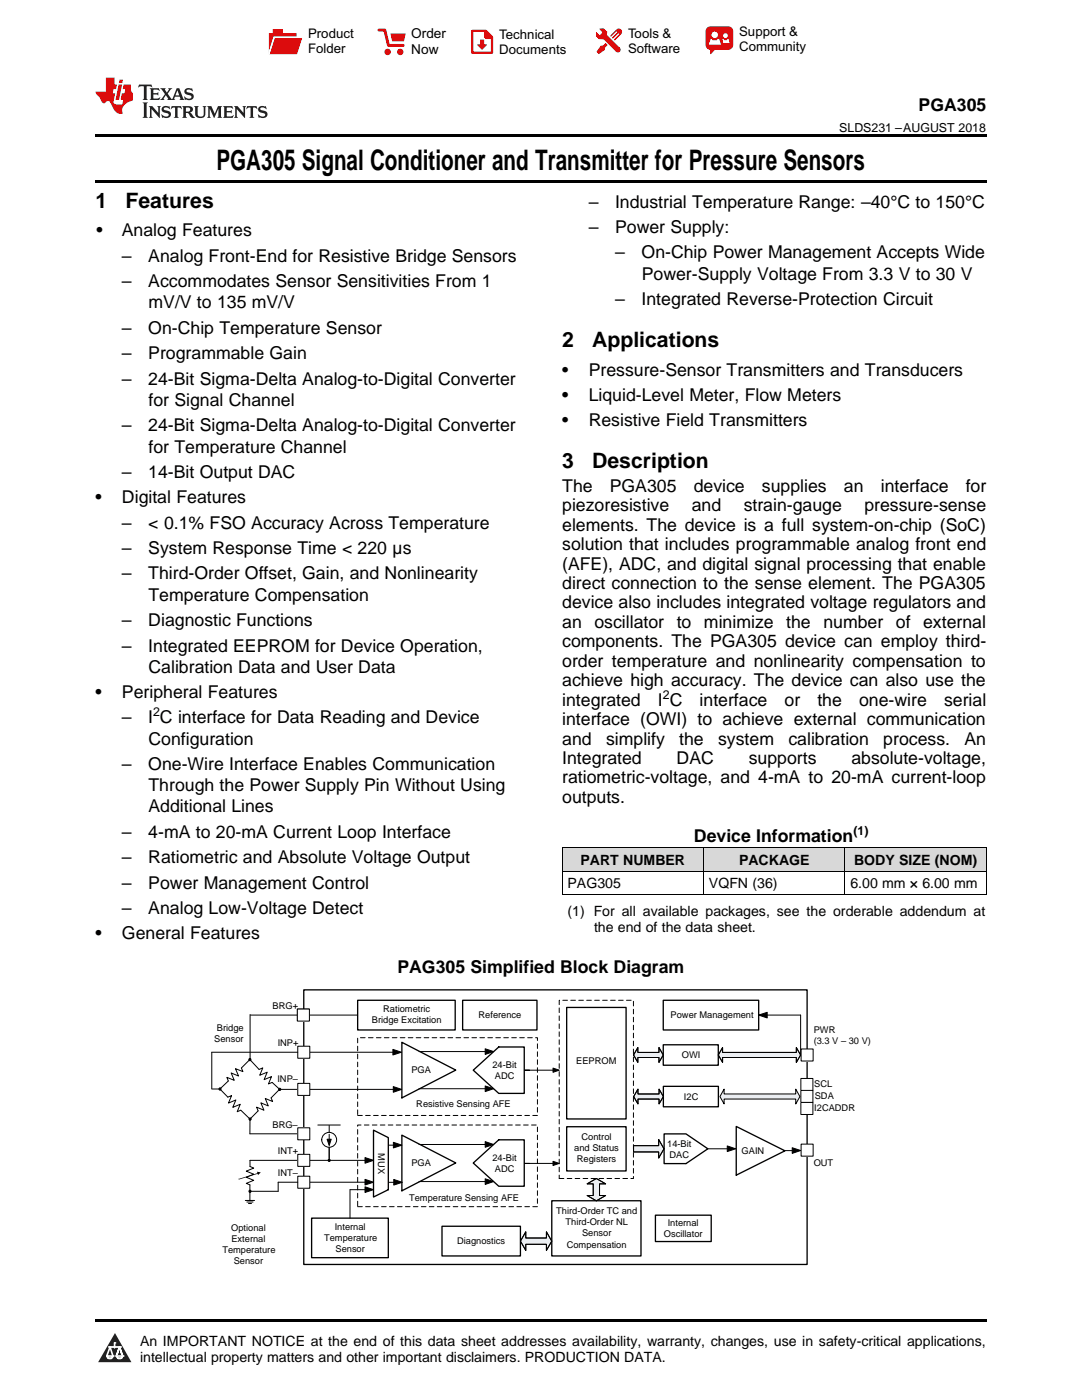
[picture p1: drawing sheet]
<svg xmlns="http://www.w3.org/2000/svg" width="216mm" height="279mm" viewBox="0 0 216 279" stroke-linecap="round" stroke-linejoin="round" font-family="sans-serif">
<defs><g id="words">
<text font-size="5.6" x="43.2" y="33.9">PGA305 Signal Conditioner and Transmitter for Pressure Sensors</text>
<g font-size="4.2">
<text x="19" y="41.4">1</text>
<text x="25" y="41.4">Features</text>
<text x="112.2" y="69.3">2</text>
<text x="118.2" y="69.3">Applications</text>
<text x="112.2" y="93.5">3</text>
<text x="118.2" y="93.5">Description</text>
</g>
<g font-size="3.5">
<text x="183.3" y="22.2">PGA305</text>
<text x="117.5" y="41.4">–</text>
<text x="122.7" y="41.4">Industrial Temperature Range: –40°C to 150°C</text>
<text x="19.2" y="47.1">•</text>
<text x="24.3" y="47.1">Analog Features</text>
<text x="117.5" y="46.5">–</text>
<text x="122.7" y="46.5">Power Supply:</text>
<text x="24.3" y="52.2">–</text>
<text x="29.6" y="52.2">Analog Front-End for Resistive Bridge Sensors</text>
<text x="122.8" y="51.6">–</text>
<text x="128" y="51.6">On-Chip Power Management Accepts Wide</text>
<text x="24.3" y="57.3">–</text>
<text x="29.6" y="57.3">Accommodates Sensor Sensitivities From 1</text>
<text x="128.1" y="55.8">Power-Supply Voltage From 3.3 V to 30 V</text>
<text x="29.6" y="61.5">mV/V to 135 mV/V</text>
<text x="122.8" y="60.9">–</text>
<text x="128" y="60.9">Integrated Reverse-Protection Circuit</text>
<text x="24.3" y="66.6">–</text>
<text x="24.3" y="71.7">–</text>
<text x="29.6" y="66.6">On-Chip Temperature Sensor</text>
<text x="29.6" y="71.7">Programmable Gain</text>
<text x="24.3" y="76.8">–</text>
<text x="29.6" y="76.8">24-Bit Sigma-Delta Analog-to-Digital Converter</text>
<text x="112.2" y="75">•</text>
<text x="117.5" y="75">Pressure-Sensor Transmitters and Transducers</text>
<text x="29.6" y="81">for Signal Channel</text>
<text x="112.2" y="80">•</text>
<text x="117.5" y="80">Liquid-Level Meter, Flow Meters</text>
<text x="24.3" y="86.1">–</text>
<text x="29.6" y="86.1">24-Bit Sigma-Delta Analog-to-Digital Converter</text>
<text x="112.2" y="85.1">•</text>
<text x="117.5" y="85.1">Resistive Field Transmitters</text>
<text x="24.3" y="95.4">–</text>
<text x="29.6" y="95.4">14-Bit Output DAC</text>
<text x="29.6" y="90.3">for Temperature Channel</text>
<text x="19" y="100.4">•</text>
<text x="24.3" y="100.4">Digital Features</text>
<text x="112.2" y="98.1">The</text>
<text x="121.7" y="98.1">PGA305</text>
<text x="138.4" y="98.1">device</text>
<text x="152" y="98.1">supplies</text>
<text x="168.4" y="98.1">an</text>
<text x="175.8" y="98.1">interface</text>
<text x="192.7" y="98.1">for</text>
<text x="24.3" y="105.5">–</text>
<text x="29.6" y="105.5">&lt; 0.1% FSO Accuracy Across Temperature</text>
<text x="112.2" y="102">piezoresistive</text>
<text x="112.2" y="105.9">elements. The device is a full system-on-chip (SoC)</text>
<text x="138" y="102">and</text>
<text x="148.4" y="102">strain-gauge</text>
<text x="172.5" y="102">pressure-sense</text>
<text x="24.3" y="110.6">–</text>
<text x="29.6" y="110.6">System Response Time &lt; 220 µs</text>
<text x="112.2" y="109.8">solution that includes programmable analog front end</text>
<text x="112.2" y="113.7">(AFE), ADC, and digital signal processing that enable</text>
<text x="24.3" y="115.6">–</text>
<text x="29.6" y="115.6">Third-Order Offset, Gain, and Nonlinearity</text>
<text x="29.6" y="119.9">Temperature Compensation</text>
<text x="112.2" y="117.5">direct connection to the sense element. The PGA305</text>
<text x="24.3" y="125">–</text>
<text x="29.6" y="125">Diagnostic Functions</text>
<text x="112.2" y="121.4">device also includes integrated voltage regulators and</text>
<text x="112.2" y="125.3">an</text>
<text x="118.6" y="125.3">oscillator</text>
<text x="135" y="125.3">to</text>
<text x="140.5" y="125.3">minimize</text>
<text x="156.9" y="125.3">the</text>
<text x="164.3" y="125.3">number</text>
<text x="178.8" y="125.3">of</text>
<text x="184.2" y="125.3">external</text>
<text x="24.3" y="130">–</text>
<text x="29.6" y="130">Integrated EEPROM for Device Operation,</text>
<text x="112.2" y="129.2">components. The PGA305 device can employ third-</text>
<text x="29.6" y="134.3">Calibration Data and User Data</text>
<text x="112.2" y="133.1">order temperature and nonlinearity compensation to</text>
<text x="112.2" y="136.9">achieve high accuracy. The device can also use the</text>
<text x="19" y="139.3">•</text>
<text x="24.3" y="139.3">Peripheral Features</text>
<text x="112.2" y="140.8">integrated</text>
<text x="131.3" y="140.8">I C</text>
<text x="139.6" y="140.8">interface</text>
<text x="156.5" y="140.8">or</text>
<text x="163.1" y="140.8">the</text>
<text x="171.4" y="140.8">one-wire</text>
<text x="188.4" y="140.8">serial</text>
<text x="24.3" y="144.4">–</text>
<text x="29.6" y="144.4">I C interface for Data Reading and Device</text>
<text x="29.6" y="148.6">Configuration</text>
<text x="112.2" y="144.7">interface (OWI) to achieve external communication</text>
<text x="112.2" y="148.6">and</text>
<text x="120.9" y="148.6">simplify</text>
<text x="135.5" y="148.6">the</text>
<text x="143.3" y="148.6">system</text>
<text x="157.3" y="148.6">calibration</text>
<text x="176.3" y="148.6">process.</text>
<text x="192.4" y="148.6">An</text>
<text x="24.3" y="153.7">–</text>
<text x="29.6" y="153.7">One-Wire Interface Enables Communication</text>
<text x="112.2" y="152.5">Integrated</text>
<text x="135" y="152.5">DAC</text>
<text x="149.4" y="152.5">supports</text>
<text x="169.9" y="152.5">absolute-voltage,</text>
<text x="29.6" y="157.9">Through the Power Supply Pin Without Using</text>
<text x="112.2" y="156.4">ratiometric-voltage, and 4-mA to 20-mA current-loop</text>
<text x="112.2" y="160.2">outputs.</text>
<text x="24.3" y="167.2">–</text>
<text x="29.6" y="167.2">4-mA to 20-mA Current Loop Interface</text>
<text x="29.6" y="162.1">Additional Lines</text>
<text x="138.5" y="168">Device Information</text>
<text x="24.3" y="172.3">–</text>
<text x="29.6" y="172.3">Ratiometric and Absolute Voltage Output</text>
<text x="24.3" y="177.4">–</text>
<text x="29.6" y="177.4">Power Management Control</text>
<text x="24.3" y="182.5">–</text>
<text x="29.6" y="182.5">Analog Low-Voltage Detect</text>
<text x="19" y="187.5">•</text>
<text x="24.3" y="187.5">General Features</text>
<text x="79.3" y="194.2">PAG305 Simplified Block Diagram</text>
</g>
<g font-size="2.8">
<text x="115.8" y="172.6">PART NUMBER</text>
<text x="147.5" y="172.6">PACKAGE</text>
<text x="170.4" y="172.6">BODY SIZE (NOM)</text>
<text x="113.2" y="177.3">PAG305</text>
<text x="141.5" y="177.3">VQFN (36)</text>
<text x="169.7" y="177.3">6.00 mm × 6.00 mm</text>
<text x="113.2" y="182.8">(1) For all available packages, see the orderable addendum at</text>
<text x="118.5" y="185.9">the end of the data sheet.</text>
<text x="27.9" y="268.6">An IMPORTANT NOTICE at the end of this data sheet addresses availability, warranty, changes, use in safety-critical applications,</text>
<text x="27.9" y="271.8">intellectual property matters and other important disclaimers. PRODUCTION DATA.</text>
</g>
<g font-size="2.7">
<text x="82.1" y="7.7">Order</text>
<text x="82.1" y="10.7">Now</text>
</g>
<g font-size="2.6">
<text x="61.5" y="7.6">Product</text>
<text x="61.5" y="10.6">Folder</text>
<text x="99.6" y="7.8">Technical</text>
<text x="99.6" y="10.8">Documents</text>
<text x="125.3" y="7.6">Tools &amp;</text>
<text x="125.3" y="10.6">Software</text>
<text x="147.5" y="7.2">Support &amp;</text>
<text x="147.5" y="10.2">Community</text>
</g>
<g font-size="2.5">
<text x="167.5" y="26.3">SLDS231 –AUGUST 2018</text>
<text x="30.6" y="142.9">2</text>
<text x="132.3" y="139.4">2</text>
<text x="170.3" y="166.5">(1)</text>
</g>
<g font-size="1.9">
<text x="54.4" y="201.4">BRG+</text>
<text x="76.5" y="201.9">Ratiometric</text>
<text x="95.5" y="203.2">Reference</text>
<text x="133.8" y="203.2">Power Management</text>
<text x="42.8" y="208">Sensor</text>
<text x="43.3" y="205.7">Bridge</text>
<text x="55.4" y="208.8">INP+</text>
<text x="74.2" y="204.2">Bridge Excitation</text>
<text x="162.4" y="206.2">PWR</text>
<text x="162.4" y="208.4">(3.3 V ± 30 V)</text>
<text x="55.4" y="215.8">INP±</text>
<text x="82.1" y="214.1">PGA</text>
<text x="98.3" y="213.1">24-Bit</text>
<text x="98.7" y="215.4">ADC</text>
<text x="115" y="212.3">EEPROM</text>
<text x="136.1" y="211.2">OWI</text>
<text x="83.1" y="220.9">Resistive Sensing AFE</text>
<text x="136.5" y="219.5">I2C</text>
<text x="162.5" y="216.9">SCL</text>
<text x="162.5" y="221.7">I2CADDR</text>
<text x="162.6" y="219.3">SDA</text>
<text x="54.4" y="225.1">BRG±</text>
<text x="116" y="227.5">Control</text>
<text x="55.4" y="230.4">INT+</text>
<text x="75.5" y="230.2" transform="rotate(90 75.5 230.2)">MUX</text>
<text x="82.1" y="232.7">PGA</text>
<text x="98.3" y="231.6">24-Bit</text>
<text x="98.7" y="233.9">ADC</text>
<text x="114.6" y="229.8">and Status</text>
<text x="115.1" y="232">Registers</text>
<text x="133.1" y="228.8">14-Bit</text>
<text x="133.6" y="231">DAC</text>
<text x="148" y="230.3">GAIN</text>
<text x="162.4" y="232.6">OUT</text>
<text x="55.4" y="234.7">INT±</text>
<text x="81.6" y="239.8">Temperature Sensing AFE</text>
<text x="46.1" y="245.6">Optional</text>
<text x="66.8" y="245.5">Internal</text>
<text x="111" y="242.3">Third-Order TC and</text>
<text x="112.8" y="244.5">Third-Order NL</text>
<text x="133.2" y="244.7">Internal</text>
<text x="44.4" y="250.1">Temperature</text>
<text x="46.2" y="247.9">External</text>
<text x="64.7" y="247.7">Temperature</text>
<text x="66.9" y="249.9">Sensor</text>
<text x="91.2" y="248.3">Diagnostics</text>
<text x="113.1" y="249">Compensation</text>
<text x="116.1" y="246.7">Sensor</text>
<text x="132.5" y="246.9">Oscillator</text>
<text x="46.6" y="252.3">Sensor</text>
</g>
</g></defs>
<g fill="#d8d8d8">
<path d="M112.2 169.2h28.2v4.7h-28.2z"/>
<path d="M140.4 169.2h28.2v4.7h-28.2z"/>
<path d="M168.6 169.2h28.2v4.7h-28.2z"/>
</g>
<path d="M22.9 266l3.3 5.9h-6.6z" fill="#231f20"/>
<path d="M21.3 270.6h1.2l-.3 .5h-.3a.53 .53 0 0 1-.6-.5z" fill-rule="evenodd" fill="#fff"/>
<path d="M21.3 270.6h1.2l-.3 .5h-.3a.53 .53 0 0 1-.6-.5z" fill="none" stroke="#231f20" stroke-width=".33"/>
<path d="M21.3 270.6l1.2 .1-.3 .4h-.5z" fill="none" stroke="#fff" stroke-width=".33"/>
<path d="M22.9 268.9h.1" fill="none" stroke="#fff" stroke-width=".33"/>
<path d="M22.9 268v.9z" fill="#fff"/>
<path d="M22.9 268v.9z" fill="none" stroke="#fff" stroke-width=".33"/>
<circle cx="22.9" cy="268" r=".16" fill="#fff"/>
<path d="M21.8 268.8h.1" fill="none" stroke="#fff" stroke-width=".33"/>
<path d="M21.8 268.8h2.2z" fill="#fff"/>
<path d="M21.8 268.8h2.2z" fill="none" stroke="#fff" stroke-width=".33"/>
<circle cx="24" cy="268.8" r=".16" fill="#fff"/>
<path d="M23.2 270.6h.1" fill="none" stroke="#fff" stroke-width=".33"/>
<path d="M23.8 268.8l-.6 1.8z" fill="#fff"/>
<path d="M23.8 268.8l-.6 1.8z" fill="none" stroke="#fff" stroke-width=".33"/>
<path d="M23.8 268.8l.7 1.8z" fill="#fff"/>
<path d="M23.8 268.8l.7 1.8z" fill="none" stroke="#fff" stroke-width=".33"/>
<path d="M24.4 270.6h.1" fill="none" stroke="#fff" stroke-width=".33"/>
<circle cx="21.3" cy="270.6" r=".16" fill="#fff"/>
<path d="M22 268.8l-.7 1.8z" fill="#fff"/>
<path d="M22 268.8l-.7 1.8z" fill="none" stroke="#fff" stroke-width=".33"/>
<path d="M22 268.8l.5 1.8z" fill="#fff"/>
<path d="M22 268.8l.5 1.8z" fill="none" stroke="#fff" stroke-width=".33"/>
<circle cx="22.5" cy="270.6" r=".16" fill="#fff"/>
<path d="M23.3 270.6h1.2a.63 .63 0 0 1-.6 .5 .63 .63 0 0 1-.6-.5z" fill-rule="evenodd" fill="#fff"/>
<path d="M23.3 270.6h1.2a.63 .63 0 0 1-.6 .5 .63 .63 0 0 1-.6-.5z" fill="none" stroke="#231f20" stroke-width=".33"/>
<path d="M23.3 270.6h1.2l-.4 .5h-.5z" fill="none" stroke="#fff" stroke-width=".33"/>
<path d="M23.2 270.6h.1" fill="none" stroke="#fff" stroke-width=".33"/>
<circle cx="24.5" cy="270.6" r=".16" fill="#fff"/>
<path d="M19 263.2h177.8v.5h-177.8z" fill="#000"/>
<g fill="none" stroke="#000" stroke-width=".26">
<path d="M60.6 197.5h100.5v54.9h-100.5zM71.4 199.6h19.4v6h-19.4zM132.3 199.6h19.1v6h-19.1zM80.2 208l10.7 5.6-10.7 5.5zM94.4 213.6l5.1-4.7h5.1v9.3h-5.1zM113.1 201.1h11.8v22.2h-11.8zM132.3 208.5h11v4.1h-11zM80.2 226.5l10.7 5.6-10.7 5.6zM94.4 232.1l5.1-4.6h5.1v9.2h-5.1zM110.1 239.6h17.8v11.1h-17.8zM113.1 224.9h11.8v8.8h-11.8zM132.5 226.3h4.4l4.3 3-4.3 2.9h-4.4z"/>
<path d="M146.9 224.8l9.7 4.9-9.7 4.8zM62.2 243.1h15.3v7.9h-15.3zM88.2 244.7h15.6v6h-15.6zM130.8 242.5h11.1v5.3h-11.1z"/>
</g>
<g fill="none" stroke="#000" stroke-width=".2">
<path d="M43.8 217.2h.2v.3h-.2zM55.8 217.4l-1.5-1.4-.7 .3 .6-1.4-1.5 .6 .6-1.5-1.5 .6 .6-1.5-.7 .3-1.9-1.9-1.6 1.6 .3 .8-1.5-.6 .6 1.4-1.5-.6 .6 1.5-1.4-.6 .3 .7-1.7 1.6 1.6 1.7 .7-.4-.6 1.5 1.5-.6-.6 1.5 1.4-.6-.6 1.5 .8-.3 1.8 1.7 1.6-1.6-.3-.7 1.5 .6-.6-1.5 1.4 .6-.6-1.5 1.5 .6-.3-.7 1.7-1.7M83.6 209.9h13.6M83.6 217.3h13.6M96.8 209.3l1.7 .6-1.7 .5zM96.8 216.7l1.7 .6-1.7 .5zM105.6 213.6h-1h5.8M110.3 213.2l1.3 .4-1.3 .4zM48.9 239.6h1.9M49.3 239.9h1.2M49.9 236.5v3.1M49.9 232.8l.7 .3-1.5 .6 1.5 .6-1.5 .6 1.5 .7-1.5 .6 .8 .3"/>
<path d="M63.4 224.5h4.5M65.3 227.4h.8l-.4 1.2zM65.7 224.6v1.4M65.7 226.4v1.1M65.7 229v2.2M83.6 228.4h13.6M83.6 235.8h13.6M96.8 227.8l1.7 .6-1.7 .6zM96.8 235.3l1.7 .5-1.7 .6zM105.6 232.2h-1h5.8M110.3 231.8l1.3 .4-1.3 .4zM49.6 240.2h.6"/>
<circle cx="49.9" cy="211.5" r=".22"/>
<circle cx="65.7" cy="227.5" r="1.49"/>
</g>
<g fill="#000">
<path d="M96.8 209.3l1.7 .6-1.7 .5zM96.8 216.7l1.7 .6-1.7 .5zM110.3 213.2l1.3 .4-1.3 .4zM65.3 227.4h.8l-.4 1.2zM96.8 227.8l1.7 .6-1.7 .6zM96.8 235.3l1.7 .5-1.7 .6zM110.3 231.8l1.3 .4-1.3 .4z"/>
<path d="M43.8 217.2h.2v.3h-.2z" fill-rule="evenodd"/>
<circle cx="49.9" cy="211.5" r=".22"/>
</g>
<path d="M111.6 199.6h14.8v35.6h-14.8zM71.4 224.5h35.8v16.3h-35.8z" fill="none" stroke="#000" stroke-width=".2" stroke-dasharray=".9 .7"/>
<path d="M127.3 209.1v.9h4.2v-.9l.8 1.4-.8 1.5v-1h-4.2v1l-.9-1.5z" fill-rule="evenodd" fill="#e8eef7"/>
<path d="M127.3 209.1v.9h4.2v-.9l.8 1.4-.8 1.5v-1h-4.2v1l-.9-1.5zM49.7 237.6h.3v.3h-.3z" fill="none" stroke="#000" stroke-width=".2"/>
<path d="M49.7 237.6h.3v.3h-.3z" fill-rule="evenodd" fill="#000"/>
<path d="M117.2 236.3l1.8-1.1 1.8 1.1h-1.2v2.3h1.2l-1.8 1.1-1.8-1.1h1.2v-2.3z" fill-rule="evenodd" fill="#e8eef7"/>
<path d="M117.2 236.3l1.8-1.1 1.8 1.1h-1.2v2.3h1.2l-1.8 1.1-1.8-1.1h1.2v-2.3z" fill="none" stroke="#000" stroke-width=".2"/>
<path d="M104.9 245.8v1.3h4.1v-1.3l1.1 1.9-1.1 1.8v-1.2h-4.1v1.2l-1.1-1.8z" fill-rule="evenodd" fill="#e8eef7"/>
<path d="M151.4 202.6l1.7-.6v1.2zM65.5 231.4h.3v.3h-.3zM156.6 229.6h1.6M158.1 229.1l1.7 .5-1.7 .6zM104.9 245.8v1.3h4.1v-1.3l1.1 1.9-1.1 1.8v-1.2h-4.1v1.2l-1.1-1.8z" fill="none" stroke="#000" stroke-width=".2"/>
<path d="M71.4 207.1h35.8v15.5h-35.8z" fill="none" stroke="#000" stroke-width=".2" stroke-dasharray=".9 .7"/>
<g fill="#000">
<path d="M151.4 202.6l1.7-.6v1.2zM158.1 229.1l1.7 .5-1.7 .6z"/>
<path d="M51.3 233.8l.7 .2-.5 .5zM51.4 234.1v.1zM47.6 235.3l3.8-1.2v.2l-3.7 1.1zM47.6 235.3l.1 .1z" fill-rule="evenodd"/>
<path d="M65.5 231.4h.3v.3h-.3z" fill-rule="evenodd"/>
</g>
<path d="M126.4 228.6h5v-1.2l1.1 1.9-1.1 1.8v-1.2h-5z" fill-rule="evenodd" fill="#e8eef7"/>
<g fill="none" stroke="#000" stroke-width=".2">
<path d="M55.8 217.4h22.8M61.2 210h17.3M78.4 209.4l1.7 .6-1.7 .5zM78.5 216.9l1.7 .5-1.7 .6zM60.4 235.9h12.6M72.8 231l1.7 .6-1.7 .5zM72.8 235.4l1.7 .5-1.7 .6zM72.8 236.9l1.7 .5-1.7 .6zM73 237.4h-3.1l-.1 5.7M77.7 228.5h.9M77.7 236h1M78.5 228l1.7 .5-1.7 .6z"/>
<path d="M78.6 235.4l1.7 .6-1.7 .5zM126.4 228.6h5v-1.2l1.1 1.9-1.1 1.8v-1.2h-5zM141.2 229.3h4M145.1 228.7l1.7 .6-1.7 .5z"/>
</g>
<path d="M78.4 209.4l1.7 .6-1.7 .5zM78.5 216.9l1.7 .5-1.7 .6zM72.8 231l1.7 .6-1.7 .5zM72.8 235.4l1.7 .5-1.7 .6zM72.8 236.9l1.7 .5-1.7 .6zM78.5 228l1.7 .5-1.7 .6zM78.6 235.4l1.7 .6-1.7 .5zM145.1 228.7l1.7 .6-1.7 .5z" fill="#000"/>
<path d="M74.5 225.5l3 1.5v10.4l-3 1.5z" fill="none" stroke="#000" stroke-width=".26"/>
<path d="M144.2 209.1v.9h14.7v-.9l.9 1.4-.9 1.5v-1h-14.7v1l-.9-1.5z" fill-rule="evenodd" fill="#e8eef7"/>
<path d="M144.2 209.1v.9h14.7v-.9l.9 1.4-.9 1.5v-1h-14.7v1l-.9-1.5z" fill="none" stroke="#000" stroke-width=".2"/>
<path d="M92.3 199.6h14.8v6h-14.8z" fill="none" stroke="#000" stroke-width=".26"/>
<path d="M59.4 208.8h2.4v2.4h-2.4z" fill-rule="evenodd" fill="#fff"/>
<path d="M42.3 217.3h1.6M49.9 202.5v8.9M50 202.6h21.4M59.4 208.8h2.4v2.4h-2.4zM59.4 210h-17.1v7.3M151.4 202.6h8.4v7.9h1.3" fill="none" stroke="#000" stroke-width=".2"/>
<path d="M59.3 201.4h2.4v2.4h-2.4z" fill-rule="evenodd" fill="#fff"/>
<path d="M59.3 201.4h2.4v2.4h-2.4zM49.9 223.3v3h10.8" fill="none" stroke="#000" stroke-width=".2"/>
<path d="M59.4 216.2h2.4v2.4h-2.4z" fill-rule="evenodd" fill="#fff"/>
<path d="M59.4 216.2h2.4v2.4h-2.4z" fill="none" stroke="#000" stroke-width=".2"/>
<path d="M59.4 225.1h2.4v2.4h-2.4z" fill-rule="evenodd" fill="#fff"/>
<path d="M59.4 225.1h2.4v2.4h-2.4z" fill="none" stroke="#000" stroke-width=".2"/>
<path d="M59.4 234.7h2.4v2.4h-2.4z" fill-rule="evenodd" fill="#fff"/>
<path d="M59.4 234.7h2.4v2.4h-2.4z" fill="none" stroke="#000" stroke-width=".2"/>
<path d="M159.9 228.3h2.4v2.4h-2.4z" fill-rule="evenodd" fill="#fff"/>
<path d="M159.9 228.3h2.4v2.4h-2.4z" fill="none" stroke="#000" stroke-width=".2"/>
<path d="M59.3 201.4h2.4v2.4h-2.4z" fill-rule="evenodd" fill="#fff"/>
<path d="M59.3 201.4h2.4v2.4h-2.4z" fill="none" stroke="#000" stroke-width=".2"/>
<path d="M159.9 209.3h2.4v2.4h-2.4z" fill-rule="evenodd" fill="#fff"/>
<path d="M55.7 217.2h.3v.4h-.3zM159.9 209.3h2.4v2.4h-2.4zM49.8 223.2h.3v.3h-.3zM59.4 235.9h-3.9v1.8h-5.6M65.7 229v2.6M74.5 231.6h-24.6v1.2" fill="none" stroke="#000" stroke-width=".2"/>
<g fill="#000">
<path d="M55.7 217.2h.3v.4h-.3z" fill-rule="evenodd"/>
<path d="M49.8 223.2h.3v.3h-.3z" fill-rule="evenodd"/>
</g>
<path d="M59.4 230.4h2.4v2.4h-2.4z" fill-rule="evenodd" fill="#fff"/>
<path d="M59.4 230.4h2.4v2.4h-2.4z" fill="none" stroke="#000" stroke-width=".2"/>
<path d="M132.4 216.8h10.9v4.1h-10.9z" fill="none" stroke="#000" stroke-width=".26"/>
<path d="M127.3 217.4v.9h4.2v-.9l.9 1.4-.9 1.5v-1h-4.2v1l-.9-1.5z" fill-rule="evenodd" fill="#e8eef7"/>
<path d="M127.3 217.4v.9h4.2v-.9l.9 1.4-.9 1.5v-1h-4.2v1l-.9-1.5z" fill="none" stroke="#000" stroke-width=".2"/>
<path d="M159.8 215.2h2.4v2.4h-2.4z" fill-rule="evenodd" fill="#fff"/>
<path d="M159.8 215.2h2.4v2.4h-2.4z" fill="none" stroke="#000" stroke-width=".2"/>
<path d="M159.8 217.6h2.4v2.4h-2.4z" fill-rule="evenodd" fill="#fff"/>
<path d="M159.8 217.6h2.4v2.4h-2.4z" fill="none" stroke="#000" stroke-width=".2"/>
<path d="M159.8 220h2.4v2.4h-2.4z" fill-rule="evenodd" fill="#fff"/>
<path d="M159.8 220h2.4v2.4h-2.4z" fill="none" stroke="#000" stroke-width=".2"/>
<path d="M144.5 217.4v.9h14.3v-.9l.8 1.4-.8 1.5v-1h-14.3v1l-.8-1.5z" fill-rule="evenodd" fill="#eaeff5"/>
<path d="M112.2 178.5h84.6M112.2 173.8h84.6M112.2 169.2h84.6M112.2 169.2v9.3M140.4 169.2v9.3M168.6 169.2v9.3M196.8 169.2v9.3M144.5 217.4v.9h14.3v-.9l.8 1.4-.8 1.5v-1h-14.3v1l-.8-1.5z" fill="none" stroke="#000" stroke-width=".2"/>
<path d="M19 35.9h177.8v.5h-177.8zM19 26.8h177.8v.6h-177.8z" fill="#000"/>
<path d="M27.7 16.9l-.1 .6 .6-.3h.5v.2v2.2l-.2 .4h1l-.2-.4v-2.2v-.2h.5l.6 .3-.2-.6zM29.9 17.6l.2 .4v1.6l-.2 .4h1.9l.1-.6a1.09 1.09 0 0 1-1.3 .1v-.6h.6l.4 .2v-.7l-.2 .2h-.8v-.6l.2-.1a1.01 1.01 0 0 1 1 .3l-.1-.6zM32 17.6l.9 1.2-1 1.2h.9l-.2-.3 .5-.7 .5 .7-.3 .3h1.7l-.2-.3 .1-.4h1l.1 .4-.2 .3h1l-.3-.4-.7-2h-.5l-1 2.2-.8-1.1 .9-1.1h-.9l.2 .2-.4 .7-.4-.7 .2-.2zM35.4 18l.4 1h-.8zM37 17.7a.66 .66 0 0 0-.2 .8 .66 .66 0 0 0 .6 .4l.7 .2 .1 .2a.8 .8 0 0 1-.7 .4 .8 .8 0 0 1-.7-.5l.1 .8 .2-.2a.94 .94 0 0 0 1.1 .1 .94 .94 0 0 0 .4-.9 1.48 1.48 0 0 0-1.3-.6v-.4a1.1 1.1 0 0 1 1.2 .2l-.2-.6-.2 .1-.5-.1zM28.5 20.4l.2 .4v2.3l-.2 .4h1l-.2-.4v-2.3l.2-.4zM29.7 21.2l.2 .4v1.5l-.2 .4h.8l-.3-.4 .1-1.3 1.6 1.8v-2l.2-.4h-.7l.2 .2v1.1l-1.2-1.3zM32.5 21.3a.66 .66 0 0 0-.2 .8 .66 .66 0 0 0 .6 .4l.6 .2 .2 .2a.8 .8 0 0 1-.8 .4 .8 .8 0 0 1-.7-.5l.2 .7 .2-.1a.94 .94 0 0 0 1 .1 .94 .94 0 0 0 .5-1 1.47 1.47 0 0 0-1.3-.6l-.1-.3a1.1 1.1 0 0 1 1.3 .2l-.2-.6-.2 .1-.5-.2zM34.3 21.2l-.2 .6a.64 .64 0 0 1 .8-.3v1.6l-.2 .4h1l-.3-.4 .1-1.6a.66 .66 0 0 1 .8 .3l-.2-.6zM36.3 21.2l.3 .4v1.5l-.3 .4h1l-.2-.2v-.7h.5l.1 .1a.8 .8 0 0 0 1.2 .7l-1-1a.62 .62 0 0 0 .6-.5 .62 .62 0 0 0-.6-.7zM37.1 21.5h.1a.48 .48 0 0 1 .6 0 .48 .48 0 0 1 .1 .6l-.2 .1-.6 .1zM38.7 21.2l.2 .2a2.29 2.29 0 0 0 .4 2 1.05 1.05 0 0 0 1.7-.7v-1.3l.2-.2h-.8l.2 .4v1.1a.61 .61 0 0 1-.6 .6 .61 .61 0 0 1-.6-.6v-1.1l.3-.4zM41.3 21.2l.3 .4v1.5l-.3 .4h.8l-.2-.4v-1.4l.8 1.9 .9-1.9v1.4l-.2 .4h.9l-.2-.4v-1.5l.2-.4h-.8l-.7 1.5-.6-1.5zM44.5 21.2l.2 .4v1.5l-.2 .4h1.9l.2-.6a1.1 1.1 0 0 1-1.4 .2v-.7h.6l.4 .2v-.6l-.2 .1-.8 .1v-.6l.2-.1a1.02 1.02 0 0 1 1.1 .2l-.2-.5zM46.7 21.2l.2 .4v1.5l-.2 .4h.8l-.3-.4 .1-1.3 1.6 1.8v-2l.2-.4h-.7l.2 .2v1.1l-1.2-1.3zM49.3 21.2l-.1 .6a.64 .64 0 0 1 .8-.3v1.6l-.3 .4h1l-.2-.4v-1.6a.66 .66 0 0 1 .8 .3l-.1-.6zM51.7 21.3a.66 .66 0 0 0-.2 .7 .66 .66 0 0 0 .7 .5l.6 .2 .1 .2a.8 .8 0 0 1-.7 .4 .8 .8 0 0 1-.7-.5l.1 .7 .2-.1a.94 .94 0 0 0 1.1 .1 .94 .94 0 0 0 .4-1 1.48 1.48 0 0 0-1.2-.6l-.1-.3a1.1 1.1 0 0 1 1.2 .2l-.2-.6-.1 .1-.6-.2z" fill="#231f20"/>
<path d="M21.1 15.5v2.8h-2v.4l.9 .9a.96 .96 0 0 0 1 1 .59 .59 0 0 1 .5-.4 .59 .59 0 0 1 .5 .3l.4 .8a1.61 1.61 0 0 0 2.1 1.3 1.63 1.63 0 0 1 1.1-2.2l.9-.3v-1.5a1.6 1.6 0 0 1-.4-1.7h-1.4l-.2 .9h.5l-.2 .8h-.5l-.2 1v.3h.5l-.2 .9h-.7a.74 .74 0 0 1-1-.6l.3-1.6h-.5l.2-.8h.5l.1-.9h-.4v-1.4zM23.7 16.9l-.7 3h.8l.6-3zM23.8 15.9l-.1 .7h.7l.2-.7z" fill="#ee1d23"/>
<g fill="#d60000">
<path d="M54.4 5.8h2v.8h2.8v4.2h-5.5v-4.2h.7z" fill-rule="evenodd"/>
<path d="M54.7 7.5h5.6l-1 3.3h-5.6z" fill-rule="evenodd"/>
</g>
<path d="M54.6 7.4h5.8l-.1 .1h-5.5l-1.1 3.3z" fill-rule="evenodd" fill="#fff"/>
<path d="M54.6 7.4h5.8l-.1 .1h-5.5l-1.1 3.3z" fill="none" stroke="#fff" stroke-width=".2"/>
<path d="M75.6 6h1.2l.7 3.1h3" fill="none" stroke="#d60000" stroke-width=".56"/>
<g fill="#d60000">
<path d="M77.9 6.7h3.1l-.4 1.5h-2.3z" fill-rule="evenodd"/>
<circle cx="77.3" cy="10.4" r=".64"/>
<circle cx="79.9" cy="10.4" r=".64"/>
</g>
<path d="M94.2 6.2h2.7l1.3 1.2v3.1h-4z" fill="none" stroke="#d60000" stroke-width=".44"/>
<g fill="#d60000">
<path d="M95.8 7.9h.8v1h.6l-1 1.1-1-1v-.1h.6z" fill-rule="evenodd"/>
<path d="M96.6 6.2h.3l1.3 1.2v.4h-1.3l-.3-.4z" fill-rule="evenodd"/>
<path d="M119.6 5.7h.9l.6 .6 .1 .7 2.5 2.5-.8 .8-2.3-2.3-1.1-.2-.6-.6v-.8l.7 .6 .5-.4v-.2l-.4-.5z" fill-rule="evenodd"/>
<path d="M119.9 9.1h.4l.5-.5 .4 .4-.5 .5v.4l-1.2 .9-.5-.5z" fill-rule="evenodd"/>
<path d="M123 5.9a.67 .67 0 0 1 .9 0 .67 .67 0 0 1 0 .9z" fill-rule="evenodd"/>
<path d="M123 5.9l.9 .9-1.2 1.2h-.2l.1-.2 .9-.9 .1-.2h-.3l-.9 1h-.2v-.2l.9-1 .1-.2h-.3l-.9 1h-.2v-.2z" fill-rule="evenodd"/>
<circle cx="123.3" cy="9.9" r=".54"/>
</g>
<path d="M121.1 6.3l-.1 .7" fill="none" stroke="#d60000" stroke-width=".2"/>
<g fill="#d60000">
<path d="M141.1 5.5l.6-.2h3.6a.95 .95 0 0 1 1 .9v2.8a.95 .95 0 0 1-1 .9h-3.6a.95 .95 0 0 1-.9-.9v-2.8z" fill-rule="evenodd"/>
<path d="M141.7 9.9h.9l-.7 .9h-.2z" fill-rule="evenodd"/>
</g>
<g fill="#fff">
<path d="M144.3 8.6h1.3z"/>
<path d="M141.8 7.8h.3l.1 .2h.8l.2-.2h.3l.4 1.1h-2.5z" fill-rule="evenodd"/>
<path d="M144.2 7.8h.2l.2 .2h.4l.2-.2h.2l.2 .8h-1.3z" fill-rule="evenodd"/>
<circle cx="142.6" cy="6.9" r=".65"/>
<circle cx="144.8" cy="7.1" r=".48"/>
</g>
<use href="#words"/>
</svg>
